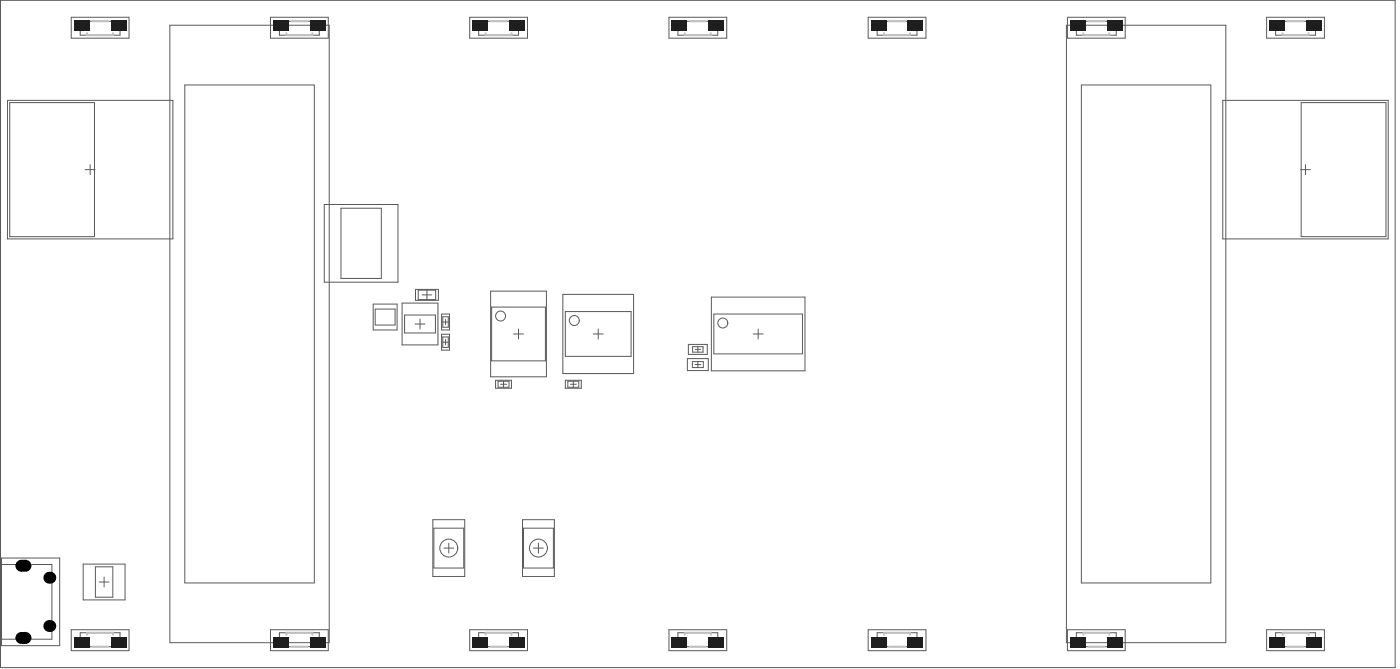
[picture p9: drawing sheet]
<svg xmlns="http://www.w3.org/2000/svg" width="468mm" height="224mm" viewBox="0 0 468 224" stroke-linecap="round" stroke-linejoin="round" font-family="sans-serif">
<g fill="none" stroke="#5a5a5a" stroke-width=".33">
<path d="M.2 .1h466.3v223.1h-466.3zM23.8 5.8h19.3v7h-19.3zM26.8 7.1h13.3v4.7h-13.3zM56.8 8.4h53.3v206.5h-53.3zM90.4 5.8h19.4v7h-19.4zM93.4 7.1h13.4v4.7h-13.4zM157.1 5.8h19.3v7h-19.3zM160.1 7.1h13.3v4.7h-13.3zM223.7 5.8h19.3v7h-19.3zM226.7 7.1h13.3v4.7h-13.3zM290.3 5.8h19.3v7h-19.3zM293.3 7.1h13.3v4.7h-13.3z"/>
<path d="M356.6 8.4h53.3v206.5h-53.3zM356.9 5.8h19.3v7h-19.3zM359.9 7.1h13.3v4.7h-13.3zM423.5 5.8h19.4v7h-19.4zM426.5 7.1h13.4v4.7h-13.4zM2.5 33.6h55.3v46.3h-55.3zM3.2 34.3h28.4v44.8h-28.4zM61.8 28.4h43.3v166.5h-43.3zM361.6 28.4h43.3v166.5h-43.3zM408.9 33.6h55.3v46.3h-55.3zM435.1 34.3h28.3v44.8h-28.3zM28.5 56.7h3.3"/>
<path d="M30.2 55.1v3.3M434.9 56.7h3.3M436.5 55.1v3.3M108.4 68.4h24.7v25.9h-24.7zM114 69.6h13.5v23.5h-13.5zM138.9 96.8h7.7v3.6h-7.7zM139.8 97h5.9v3.2h-5.9zM141.2 98.6h3.1M142.8 97v3.2M164.1 97.3h18.6v28.7h-18.6zM188.2 98.4h23.7v26.5h-23.7zM237.9 99.3h31.3v24.7h-31.3z"/>
<path d="M124.8 101.7h8v8.6h-8zM125.5 103.3h6.6v5.4h-6.6zM134.4 101.3h12v14h-12zM135.3 105.3h10.3v6h-10.3zM138.8 108.3h3.3M140.4 106.7v3.3M147.7 111.7h2.6v5.4h-2.6zM147.7 105h2.6v5.3h-2.6zM148.1 114.4h1.8M148.1 107.7h1.8M148.1 112.7h1.8v3.4h-1.8zM148.1 105.9h1.8v3.5h-1.8z"/>
<path d="M149 106.7v1.9M149 113.5v1.8M164.4 102.7h18v17.9h-18zM171.7 111.7h3.4M173.4 110v3.3M189 104.2h22v14.9h-22zM198.4 111.7h3.3M200 110v3.3M229.8 119.9h7v4h-7zM230.2 115.1h6.3v3.4h-6.3zM231.6 115.9h3.5v1.8h-3.5zM232.4 116.8h1.9"/>
<path d="M233.3 115.9v1.8M238.7 105h29.6v13.3h-29.6zM251.9 111.7h3.3M253.5 110v3.3M165.7 127.1h5.3v2.7h-5.3zM166.5 127.5h3.7v2h-3.7zM167.4 128.5h2M168.4 127.5v2M189 127.1h5.4v2.7h-5.4zM189.9 127.5h3.6v2h-3.6zM190.7 128.5h2M191.7 127.5v2"/>
<path d="M231.5 120.9h3.7v2h-3.7zM232.3 121.9h2M233.3 120.9v2M144.7 173.7h10.7v19h-10.7zM145.1 176.6h10v13.3h-10zM174.7 173.7h10.7v19h-10.7zM175.1 176.6h9.9v13.3h-9.9zM.5 186.6h19.5v29.3h-19.5zM.5 188.7h16.9v25h-16.9M27.8 188.6h14v12h-14zM31.9 189.5h5.8v10.2h-5.8zM33.1 194.6h3.4"/>
<path d="M34.8 192.9v3.3M148.4 183.2h3.3M150.1 181.6v3.3M178.4 183.2h3.3M180 181.6v3.3M23.8 210.5h19.3v7h-19.3zM26.8 211.5h13.3v4.7h-13.3zM90.4 210.5h19.4v7h-19.4zM93.4 211.5h13.4v4.7h-13.4zM157.1 210.5h19.3v7h-19.3zM160.1 211.5h13.3v4.7h-13.3zM223.7 210.5h19.3v7h-19.3z"/>
<path d="M226.7 211.5h13.3v4.7h-13.3zM290.3 210.5h19.3v7h-19.3zM293.3 211.5h13.3v4.7h-13.3zM356.9 210.5h19.3v7h-19.3zM359.9 211.5h13.3v4.7h-13.3zM423.5 210.5h19.4v7h-19.4zM426.5 211.5h13.4v4.7h-13.4z"/>
<circle cx="167.4" cy="105.7" r="1.66"/>
<circle cx="192" cy="107.2" r="1.66"/>
<circle cx="241.7" cy="108" r="1.66"/>
<circle cx="150.1" cy="183.2" r="3"/>
<circle cx="180" cy="183.2" r="3"/>
</g>
<g fill="none" stroke="#c0c0c0" stroke-width=".67">
<path d="M29.2 11.1v.7h8.6v-.7M30.8 7.1h5.3M95.8 11.1v.7h8.6v-.7M97.4 7.1h5.4M162.4 11.1v.7h8.7v-.7M164.1 7.1h5.3M229 11.1v.7h8.7v-.7M230.7 7.1h5.3M295.6 11.1v.7h8.7v-.7M297.3 7.1h5.3M362.3 11.1v.7h8.6v-.7M363.9 7.1h5.3"/>
<path d="M428.9 11.1v.7h8.6v-.7M430.5 7.1h5.4M29.2 212.2v-.7h8.6v.7M30.8 216.2h5.3M95.8 212.2v-.7h8.6v.7M97.4 216.2h5.4M162.4 212.2v-.7h8.7v.7M164.1 216.2h5.3M229 212.2v-.7h8.7v.7M230.7 216.2h5.3M295.6 212.2v-.7h8.7v.7M297.3 216.2h5.3"/>
<path d="M362.3 212.2v-.7h8.6v.7M363.9 216.2h5.3M428.9 212.2v-.7h8.6v.7M430.5 216.2h5.4"/>
</g>
<g fill="#000">
<path d="M5.2 189.1l2-1.9h1.3l2 1.9-2 2h-1.3z" fill-rule="evenodd"/>
<path d="M5.2 213.3l2-2h1.3l2 2-2 2h-1.3z" fill-rule="evenodd"/>
</g>
<g fill="#000">
<path d="M5.2 189.1h2zM5.8 187.7l1.4-.5v1.9h-2z"/>
<path d="M7.2 189.1v2zM5.2 189.1h2v2a2 2 0 0 1-2-2z"/>
<path d="M8.5 189.1h2zM8.5 189.1h2a2 2 0 0 1-2 2z"/>
<path d="M8.5 187.2v1.9zM8.5 187.2a2 2 0 0 1 2 1.9h-2z"/>
<path d="M5.2 213.3h2zM5.8 211.9l1.4-.6v2h-2z"/>
<path d="M7.2 213.3v2zM5.2 213.3h2v2a2 2 0 0 1-2-2z"/>
<path d="M8.5 213.3h2zM8.5 213.3h2a2 2 0 0 1-2 2z"/>
<path d="M8.5 211.3v2zM8.5 211.3a2 2 0 0 1 2 2h-2z"/>
<circle cx="16.5" cy="193.1" r="2"/>
<circle cx="16.5" cy="209.3" r="2"/>
</g>
<g fill="#1e1e1e">
<path d="M37 6.6h5.3v3.7h-5.3z" fill-rule="evenodd"/>
<path d="M24.7 6.6h5.3v3.7h-5.3z" fill-rule="evenodd"/>
<path d="M91.3 6.6h5.3v3.7h-5.3z" fill-rule="evenodd"/>
<path d="M103.6 6.6h5.3v3.7h-5.3z" fill-rule="evenodd"/>
<path d="M170.2 6.6h5.4v3.7h-5.4z" fill-rule="evenodd"/>
<path d="M157.9 6.6h5.3v3.7h-5.3z" fill-rule="evenodd"/>
<path d="M224.5 6.6h5.3v3.7h-5.3z" fill-rule="evenodd"/>
<path d="M236.8 6.6h5.4v3.7h-5.4z" fill-rule="evenodd"/>
<path d="M303.5 6.6h5.3v3.7h-5.3z" fill-rule="evenodd"/>
<path d="M291.1 6.6h5.4v3.7h-5.4z" fill-rule="evenodd"/>
<path d="M357.8 6.6h5.3v3.7h-5.3z" fill-rule="evenodd"/>
<path d="M436.7 6.6h5.3v3.7h-5.3z" fill-rule="evenodd"/>
<path d="M24.7 213h5.3v3.7h-5.3z" fill-rule="evenodd"/>
<path d="M37 213h5.3v3.7h-5.3z" fill-rule="evenodd"/>
<path d="M91.3 213h5.3v3.7h-5.3z" fill-rule="evenodd"/>
<path d="M103.6 213h5.3v3.7h-5.3z" fill-rule="evenodd"/>
<path d="M157.9 213h5.3v3.7h-5.3z" fill-rule="evenodd"/>
<path d="M170.2 213h5.4v3.7h-5.4z" fill-rule="evenodd"/>
<path d="M224.5 213h5.3v3.7h-5.3z" fill-rule="evenodd"/>
<path d="M236.8 213h5.4v3.7h-5.4z" fill-rule="evenodd"/>
<path d="M291.1 213h5.4v3.7h-5.4z" fill-rule="evenodd"/>
<path d="M303.5 213h5.3v3.7h-5.3z" fill-rule="evenodd"/>
<path d="M357.8 213h5.3v3.7h-5.3z" fill-rule="evenodd"/>
<path d="M436.7 213h5.3v3.7h-5.3z" fill-rule="evenodd"/>
<path d="M424.4 6.6h5.3v3.7h-5.3z" fill-rule="evenodd"/>
<path d="M370.1 6.6h5.3v3.7h-5.3z" fill-rule="evenodd"/>
<path d="M370.1 213h5.3v3.7h-5.3z" fill-rule="evenodd"/>
<path d="M424.4 213h5.3v3.7h-5.3z" fill-rule="evenodd"/>
</g>
</svg>
